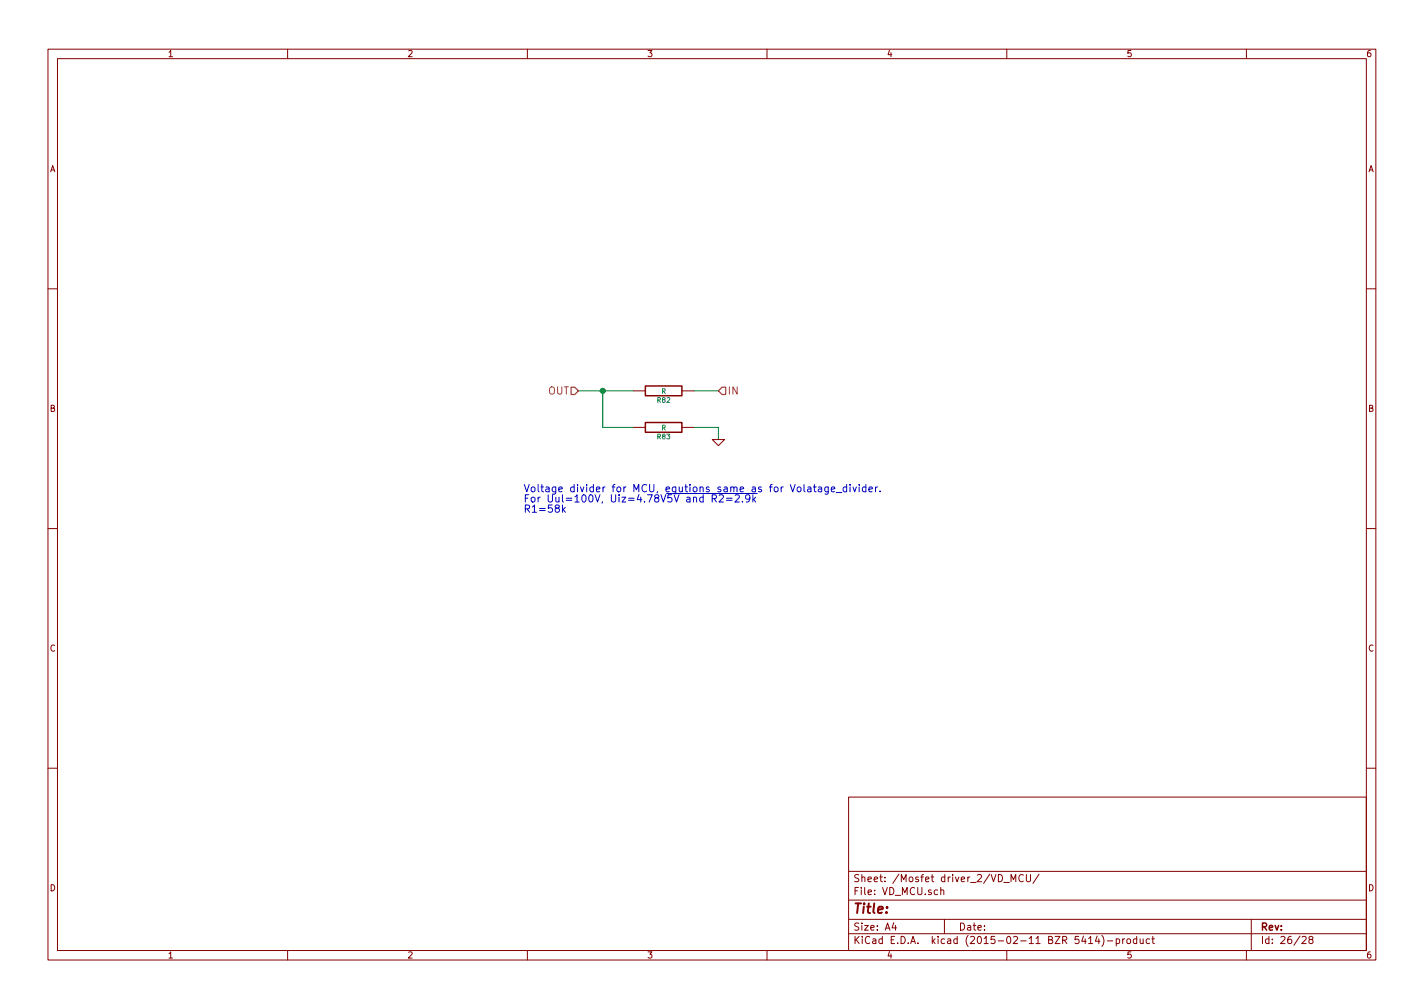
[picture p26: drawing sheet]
<svg xmlns="http://www.w3.org/2000/svg" width="297mm" height="210mm" viewBox="0 0 297 210" stroke-linecap="round" stroke-linejoin="round" font-family="sans-serif">
<defs><g id="words">
<text font-size="2.8" fill="#840000" x="178" y="190.5">Title:</text>
<g font-size="2.1" fill="#848400">
<text x="114.2" y="82.3">OUT</text>
<text x="151.8" y="82.3">IN</text>
</g>
<g font-size="2.1" fill="#0000c2">
<text x="109.2" y="102.7">Voltage divider for MCU, equtions same as for Volatage_divider.</text>
<text x="109.2" y="104.8">For Uul=100V, Uiz=4.78V5V and R2=2.9k</text>
<text x="109.2" y="106.9">R1=58k</text>
</g>
<g font-size="2.1" fill="#840000">
<text x="178" y="184">Sheet: /Mosfet driver_2/VD_MCU/</text>
<text x="178" y="186.7">File: VD_MCU.sch</text>
<text x="178" y="196.9">KiCad E.D.A. kicad (2015-02-11 BZR 5414)-product</text>
<text x="178" y="194.1">Size: A4</text>
<text x="200" y="194.1">Date:</text>
<text x="263" y="194.1">Rev:</text>
<text x="263" y="196.9">Id: 26/28</text>
</g>
<g font-size="1.8" fill="#840000">
<text x="35" y="11.9">1</text>
<text x="85" y="11.9">2</text>
<text x="135" y="11.9">3</text>
<text x="185" y="11.9">4</text>
<text x="235" y="11.9">5</text>
<text x="285" y="11.9">6</text>
<text x="10.4" y="35.9">A</text>
<text x="285.4" y="35.9">A</text>
<text x="10.4" y="85.9">B</text>
<text x="285.4" y="85.9">B</text>
<text x="10.4" y="135.9">C</text>
<text x="285.4" y="135.9">C</text>
<text x="10.4" y="185.9">D</text>
<text x="285.4" y="185.9">D</text>
<text x="35" y="199.9">1</text>
<text x="85" y="199.9">2</text>
<text x="135" y="199.9">3</text>
<text x="185" y="199.9">4</text>
<text x="235" y="199.9">5</text>
<text x="285" y="199.9">6</text>
</g>
<g font-size="1.4" fill="#008484">
<text x="137.1" y="84">R82</text>
<text x="137.9" y="82.1">R</text>
<text x="137.9" y="89.8">R</text>
<text x="137.1" y="91.6">R83</text>
</g>
</g></defs>
<g fill="none" stroke="#840000" stroke-width=".21">
<path d="M10 10.3h277v189.9h-277zM12 12.2h273v186.1h-273zM60 10.3v1.9M110 10.3v1.9M160 10.3v1.9M210 10.3v1.9M260 10.3v1.9M10 60.2h2M285 60.2h2M132.1 81.5h2.5M132.1 89.1h2.5M142.2 81.5h2.6"/>
<path d="M142.2 89.1h2.6M148.6 91.7h2.5l-1.2 1.3zM10 110.3h2M285 110.3h2M10 160.2h2M177 166.3h108v32h-108zM285 160.2h2M60 198.3v1.9M110 198.3v1.9M160 198.3v1.9M177 194.8h108M177 191.8h108"/>
<path d="M177 187.8h108M177 181.8h108M186.4 192.5l-.3 1h.9M186.8 193v1M196.2 185.7l.2-.1 .4 .1 .1 .9M196.2 185.1v1.5M197 191.8v3M209.4 184.1h1.1M210 198.3v1.9M210.9 183.9v-1.5l.5 1.1 .5-1.1v1.5M213.5 182.6a.71 .71 0 0 0-1 .5 .71 .71 0 0 0 .7 .8l.3-.1M214.1 182.4v1.2l.3 .3h.3l.3-.3v-1.2"/>
<path d="M216.7 182.3l-1.2 2M227.1 195.8l.4-.5v1.5M227.1 196.8h.8M228.9 195.2l-.4 1.1h.9M229.2 195.8v1M229.8 195.1a1.71 1.71 0 0 1 0 2.3M231 196.3h1.1M232.8 195.9l.5-.1 .3 .3-.2 .6h-.6M232.8 195.8v1.5M234.2 195.8v1M234.6 195.8l-.4 .3M235.1 196l.2-.2 .5 .2v.5l-.1 .2-.4 .1-.2-.1z"/>
<path d="M237.1 195.9l-.4-.1-.3 .3 .1 .6 .2 .1 .4-.1M237.1 195.3v1.5M237.8 195.8l.1 .9 .4 .1 .2-.1M238.5 195.8v1M239.8 195.9l-.4-.1-.3 .3 .1 .6 .2 .1 .4-.1M240.3 195.8h.5M240.5 195.3v1.3l.3 .2M260 198.3v1.9M261 191.8v6.5M271.6 195.5l.6-.2 .3 .5-1 1h1M273.3 196l-.3-.3 .1-.2 .2-.2 .4 .1 .2 .2-.1 .2-.5 .2-.3 .3 .1 .4 .2 .1h.3l.3-.3v-.2l-.3-.3"/>
</g>
<path d="M134.6 80.5h7.6v2h-7.6zM134.6 88.1h7.6v2.1h-7.6z" fill="none" stroke="#840000" stroke-width=".3"/>
<path d="M120.6 81.5h11.5M125.7 81.5v7.6h6.4M144.8 89.1h5.1v2.6M144.8 81.5h5.1" fill="none" stroke="#008400" stroke-width=".21"/>
<circle cx="125.7" cy="81.5" r=".51" fill="#008400" stroke="#008400" stroke-width=".25"/>
<path d="M119.1 80.8h.8l.7 .7-.7 .8h-.8zM150.6 80.8h.8v1.5h-.8l-.7-.8z" fill="none" stroke="#848400" stroke-width=".25"/>
<g fill="none" stroke="#0000c2" stroke-width=".21">
<path d="M117.5 106.3l.4 .6M117.9 105.8l-.6 .6M139 102.9h18.9M148.6 104l.7-.1 .2-.2-.1-.4-.3-.1h-.5v1.5M148.9 104l.6 .7M150 103.3l.6-.1 .3 .4-.9 1.1h.9M151.5 103.9h1.2M151.5 104.4h1.2M153.3 103.3l.6-.1 .3 .4-.9 1.1h.9M154.9 104.6v.1M156.4 103.9l-.3 .2h-.3l-.3-.2 .1-.6 .5-.1a.96 .96 0 0 1-.1 1.5h-.3M157 103.2v1.5"/>
<path d="M157.2 104.1l.4 .6M157.6 103.7l-.6 .6M169.7 101.6h.6M169.9 101.1v1.3l.4 .2M170.7 101.6h.6l.1 1M171.4 101.9l-.7 .2a.3 .3 0 0 0 .2 .5l.5-.1M172.8 101.6v1.2l-.3 .3-.4-.1M172.8 101.6h-.5l-.3 .3 .2 .6h.6M173.4 102.1l.7-.2v-.3h-.5l-.2 .2 .1 .7h.6M174.4 102.7h1.2M176.6 101.6h-.4l-.3 .3 .1 .6h.6M176.6 101.1v1.5"/>
<path d="M177.3 101.1v.1M177.3 101.6v1M177.9 101.6l.4 1 .3-1M179.2 101.1v.1M179.2 101.6v1M180.6 101.6h-.4l-.3 .3 .1 .6h.6M180.6 101.1v1.5M181.3 102.1l.7-.2-.1-.3h-.4l-.2 .2v.7h.6M182.6 101.6v1M183.1 101.6l-.5 .3M183.6 102.4v.2"/>
</g>
<use href="#words"/>
</svg>
